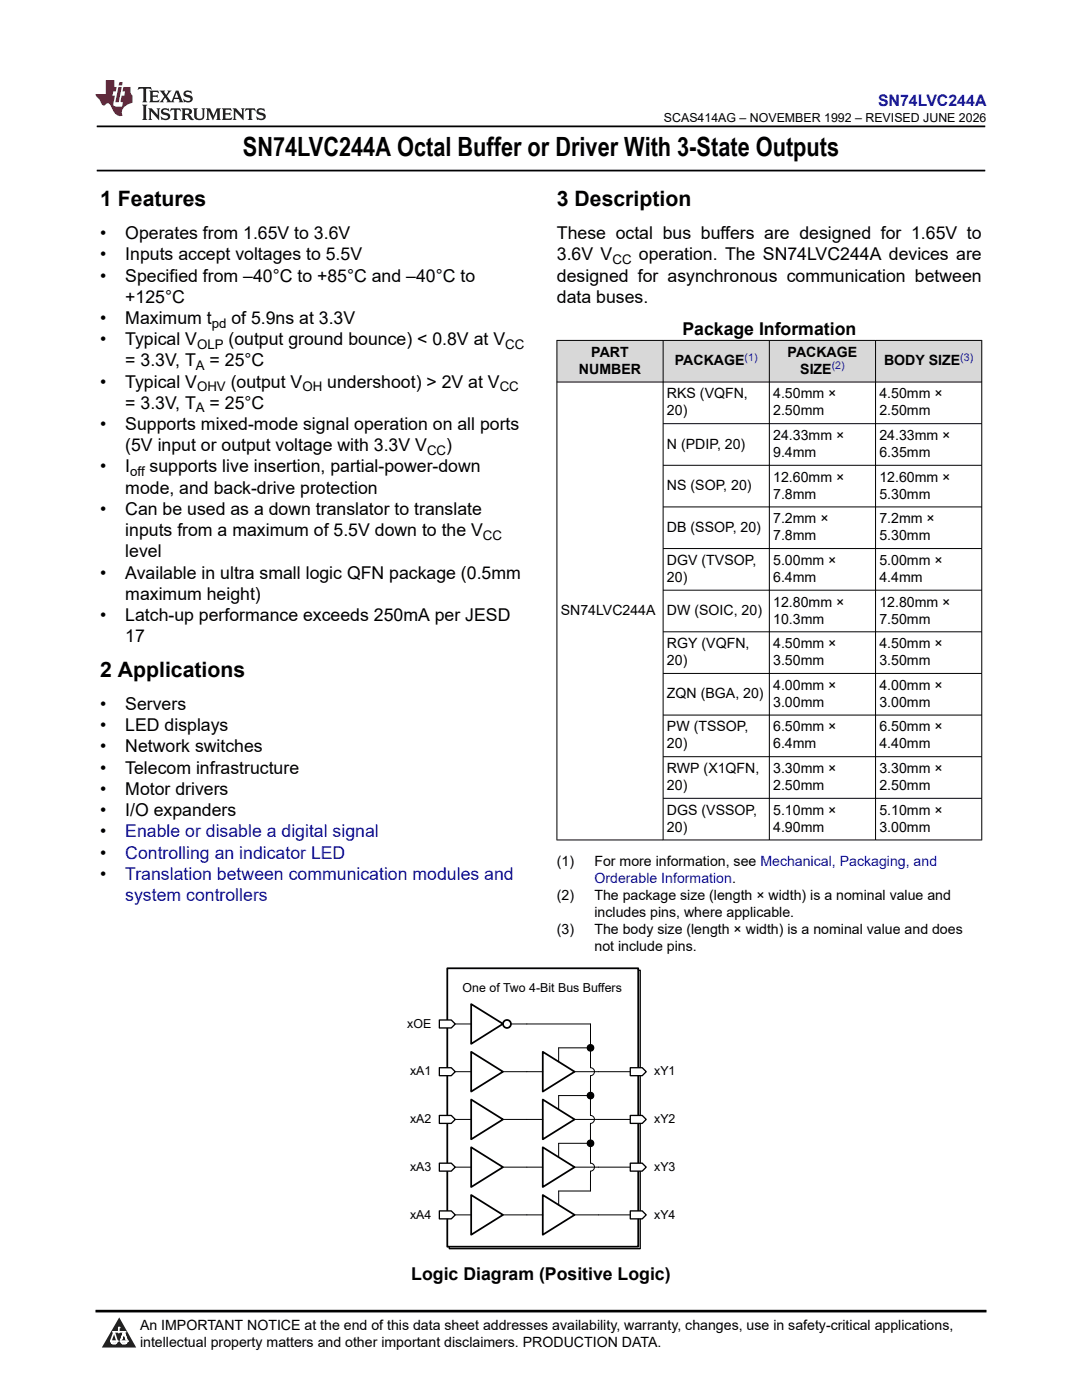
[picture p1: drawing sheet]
<svg xmlns="http://www.w3.org/2000/svg" width="216mm" height="279mm" viewBox="0 0 216 279" stroke-linecap="round" stroke-linejoin="round" font-family="sans-serif">
<defs><g id="words">
<text font-size="5.3" x="48.5" y="31.2">SN74LVC244A Octal Buffer or Driver With 3-State Outputs</text>
<g font-size="4.2">
<text x="20" y="41.2">1 Features</text>
<text x="111.1" y="41.2">3 Description</text>
<text x="20" y="135.1">2 Applications</text>
</g>
<g font-size="3.5">
<text x="20" y="47.7">•</text>
<text x="25" y="47.7">Operates from 1.65V to 3.6V</text>
<text x="111.1" y="47.7">These octal bus buffers are designed for 1.65V to</text>
<text x="20" y="52">•</text>
<text x="25" y="52">Inputs accept voltages to 5.5V</text>
<text x="111.1" y="52">3.6V V</text>
<text x="127.5" y="52">operation. The SN74LVC244A devices are</text>
<text x="20" y="56.2">•</text>
<text x="25" y="56.2">Specified from –40°C to +85°C and –40°C to</text>
<text x="111.1" y="56.2">designed for asynchronous communication between</text>
<text x="20" y="64.7">•</text>
<text x="25" y="60.4">+125°C</text>
<text x="25" y="64.7">Maximum t</text>
<text x="46.2" y="64.7">of 5.9ns at 3.3V</text>
<text x="111.1" y="60.4">data buses.</text>
<text x="20" y="68.9">•</text>
<text x="25" y="68.9">Typical V</text>
<text x="45.6" y="68.9">(output ground bounce) &lt; 0.8V at V</text>
<text x="136.2" y="66.8">Package Information</text>
<text x="20" y="77.4">•</text>
<text x="25" y="77.4">Typical V</text>
<text x="25" y="73.1">= 3.3V, T</text>
<text x="41.8" y="73.1">= 25°C</text>
<text x="46" y="77.4">(output V</text>
<text x="65.3" y="77.4">undershoot) &gt; 2V at V</text>
<text x="25" y="81.6">= 3.3V, T</text>
<text x="41.8" y="81.6">= 25°C</text>
<text x="20" y="85.8">•</text>
<text x="25" y="85.8">Supports mixed-mode signal operation on all ports</text>
<text x="20" y="94.3">•</text>
<text x="25" y="90.1">(5V input or output voltage with 3.3V V</text>
<text x="25" y="94.3">I</text>
<text x="29.9" y="94.3">supports live insertion, partial-power-down</text>
<text x="89" y="90.1">)</text>
<text x="25" y="98.5">mode, and back-drive protection</text>
<text x="20" y="102.8">•</text>
<text x="25" y="102.8">Can be used as a down translator to translate</text>
<text x="25" y="107">inputs from a maximum of 5.5V down to the V</text>
<text x="25" y="111.2">level</text>
<text x="20" y="115.5">•</text>
<text x="25" y="115.5">Available in ultra small logic QFN package (0.5mm</text>
<text x="25" y="119.7">maximum height)</text>
<text x="20" y="123.9">•</text>
<text x="25" y="123.9">Latch-up performance exceeds 250mA per JESD</text>
<text x="25" y="128.2">17</text>
<text x="20" y="141.7">•</text>
<text x="25" y="141.7">Servers</text>
<text x="20" y="145.9">•</text>
<text x="25" y="145.9">LED displays</text>
<text x="20" y="150.2">•</text>
<text x="20" y="154.4">•</text>
<text x="25" y="150.2">Network switches</text>
<text x="25" y="154.4">Telecom infrastructure</text>
<text x="20" y="158.6">•</text>
<text x="25" y="158.6">Motor drivers</text>
<text x="20" y="162.9">•</text>
<text x="20" y="167.1">•</text>
<text x="25" y="162.9">I/O expanders</text>
<text x="20" y="171.3">•</text>
<text x="20" y="175.6">•</text>
<text x="82.1" y="255.5">Logic Diagram (Positive Logic)</text>
</g>
<g font-size="3.5" fill="#00f">
<text x="25" y="167.1">Enable or disable a digital signal</text>
<text x="25" y="171.3">Controlling an indicator LED</text>
<text x="25" y="175.6">Translation between communication modules and</text>
<text x="25" y="179.8">system controllers</text>
</g>
<text font-size="3.2" fill="#00f" x="175.2" y="21.1">SN74LVC244A</text>
<g font-size="2.8">
<text x="118" y="71.2">PART</text>
<text x="157.2" y="71.2">PACKAGE</text>
<text x="115.5" y="74.6">NUMBER</text>
<text x="134.7" y="72.9">PACKAGE</text>
<text x="159.7" y="74.6">SIZE</text>
<text x="176.4" y="72.9">BODY SIZE</text>
<text x="133.1" y="79.5">RKS (VQFN,</text>
<text x="133.1" y="82.9">20)</text>
<text x="154.3" y="79.5">4.50mm ×</text>
<text x="154.3" y="82.9">2.50mm</text>
<text x="175.5" y="79.5">4.50mm ×</text>
<text x="175.5" y="82.9">2.50mm</text>
<text x="133.1" y="89.5">N (PDIP, 20)</text>
<text x="154.3" y="87.8">24.33mm ×</text>
<text x="175.5" y="87.8">24.33mm ×</text>
<text x="154.3" y="91.2">9.4mm</text>
<text x="175.5" y="91.2">6.35mm</text>
<text x="133.1" y="97.8">NS (SOP, 20)</text>
<text x="154.3" y="96.1">12.60mm ×</text>
<text x="154.3" y="99.5">7.8mm</text>
<text x="175.5" y="96.1">12.60mm ×</text>
<text x="175.5" y="99.5">5.30mm</text>
<text x="133.1" y="106.1">DB (SSOP, 20)</text>
<text x="154.3" y="104.4">7.2mm ×</text>
<text x="154.3" y="107.8">7.8mm</text>
<text x="175.5" y="104.4">7.2mm ×</text>
<text x="175.5" y="107.8">5.30mm</text>
<text x="133.1" y="112.7">DGV (TVSOP,</text>
<text x="154.3" y="112.7">5.00mm ×</text>
<text x="175.5" y="112.7">5.00mm ×</text>
<text x="133.1" y="116.1">20)</text>
<text x="154.3" y="116.1">6.4mm</text>
<text x="175.5" y="116.1">4.4mm</text>
<text x="111.9" y="122.8">SN74LVC244A</text>
<text x="133.1" y="122.8">DW (SOIC, 20)</text>
<text x="154.3" y="121.1">12.80mm ×</text>
<text x="154.3" y="124.4">10.3mm</text>
<text x="175.5" y="121.1">12.80mm ×</text>
<text x="175.5" y="124.4">7.50mm</text>
<text x="133.1" y="129.4">RGY (VQFN,</text>
<text x="154.3" y="129.4">4.50mm ×</text>
<text x="175.5" y="129.4">4.50mm ×</text>
<text x="133.1" y="132.8">20)</text>
<text x="154.3" y="132.8">3.50mm</text>
<text x="154.3" y="137.7">4.00mm ×</text>
<text x="175.5" y="132.8">3.50mm</text>
<text x="175.5" y="137.7">4.00mm ×</text>
<text x="133.1" y="139.4">ZQN (BGA, 20)</text>
<text x="154.3" y="141.1">3.00mm</text>
<text x="175.5" y="141.1">3.00mm</text>
<text x="133.1" y="146">PW (TSSOP,</text>
<text x="133.1" y="149.4">20)</text>
<text x="154.3" y="146">6.50mm ×</text>
<text x="154.3" y="149.4">6.4mm</text>
<text x="175.5" y="146">6.50mm ×</text>
<text x="175.5" y="149.4">4.40mm</text>
<text x="133.1" y="154.3">RWP (X1QFN,</text>
<text x="154.3" y="154.3">3.30mm ×</text>
<text x="175.5" y="154.3">3.30mm ×</text>
<text x="133.1" y="157.7">20)</text>
<text x="154.3" y="157.7">2.50mm</text>
<text x="175.5" y="157.7">2.50mm</text>
<text x="133.1" y="162.6">DGS (VSSOP,</text>
<text x="133.1" y="166">20)</text>
<text x="154.3" y="162.6">5.10mm ×</text>
<text x="154.3" y="166">4.90mm</text>
<text x="175.5" y="162.6">5.10mm ×</text>
<text x="175.5" y="166">3.00mm</text>
<text x="111.1" y="172.8">(1)</text>
<text x="118.6" y="172.8">For more information, see Mechanical, Packaging, and</text>
<text x="111.1" y="179.6">(2)</text>
<text x="118.6" y="179.6">The package size (length × width) is a nominal value and</text>
<text x="118.6" y="182.9">includes pins, where applicable.</text>
<text x="111.1" y="186.3">(3)</text>
<text x="118.6" y="186.3">The body size (length × width) is a nominal value and does</text>
<text x="118.6" y="189.7">not include pins.</text>
<text x="27.9" y="265.5">An IMPORTANT NOTICE at the end of this data sheet addresses availability, warranty, changes, use in safety-critical applications,</text>
<text x="27.9" y="268.9">intellectual property matters and other important disclaimers. PRODUCTION DATA.</text>
</g>
<text font-size="2.8" fill="#00f" x="118.6" y="176.2">Orderable Information.</text>
<g font-size="2.6">
<text x="122.2" y="52.7">CC</text>
<text x="42.2" y="65.4">pd</text>
<text x="39.3" y="69.6">OLP</text>
<text x="100.8" y="69.6">CC</text>
<text x="39.1" y="73.8">A</text>
<text x="39.1" y="82.3">A</text>
<text x="39.3" y="78.1">OHV</text>
<text x="60.3" y="78.1">OH</text>
<text x="99.7" y="78.1">CC</text>
<text x="26" y="95">off</text>
<text x="85.2" y="90.8">CC</text>
<text x="96.4" y="107.7">CC</text>
</g>
<g font-size="2.5">
<text x="132.5" y="24.3">SCAS414AG – NOVEMBER 1992 – REVISED JUNE 2026</text>
<text x="92.3" y="198">One of Two 4-Bit Bus Buffers</text>
<text x="81.3" y="205.1">xOE</text>
<text x="81.8" y="214.6">xA1</text>
<text x="130.5" y="214.6">xY1</text>
<text x="81.8" y="224.1">xA2</text>
<text x="130.5" y="224.1">xY2</text>
<text x="81.8" y="233.7">xA3</text>
<text x="130.5" y="233.7">xY3</text>
<text x="81.8" y="243.2">xA4</text>
<text x="130.5" y="243.2">xY4</text>
</g>
<g font-size="2.1" fill="#00f">
<text x="148.6" y="72">(1)</text>
<text x="191.6" y="72">(3)</text>
<text x="166" y="73.7">(2)</text>
</g>
</g></defs>
<path d="M19.3 25.2h177.3M19.3 34h177.3" fill="none" stroke="#000" stroke-width=".35"/>
<g fill="#d8d8d8">
<path d="M111.1 67.9h84.8v8.3h-84.8z" fill-rule="evenodd"/>
<path d="M111.2 68h21.1v8.2h-21.1z" fill-rule="evenodd"/>
<path d="M132.4 68h21.1v8.2h-21.1z" fill-rule="evenodd"/>
<path d="M153.6 68h21v8.2h-21z" fill-rule="evenodd"/>
<path d="M174.8 68h21v8.2h-21z" fill-rule="evenodd"/>
</g>
<g fill="none" stroke="#000" stroke-width=".2">
<path d="M111.1 67.9h84.9M111.1 76.2h84.9M111.1 67.9v99.8M132.3 67.9v99.8M153.5 67.9v99.8M174.7 67.9v99.8M195.9 67.9v99.8M132.3 84.6h63.7M132.3 92.9h63.7M132.3 101.2h63.7M132.3 109.5h63.7M132.3 117.8h63.7"/>
<path d="M132.3 126.1h63.7M132.3 134.4h63.7M132.3 142.7h63.7M132.3 151h63.7M132.3 159.3h63.7M111.1 167.6h84.9"/>
</g>
<path d="M89.6 193.6h38.1v55.6h-38.1z" fill-rule="evenodd" fill="#fff"/>
<path d="M89.6 193.6h38.1v55.6h-38.1z" fill="none" stroke="#000" stroke-width=".26"/>
<path d="M89.3 193.2h38.1v55.6h-38.1z" fill-rule="evenodd" fill="#fff"/>
<path d="M89.3 193.2h38.1v55.6h-38.1zM94 219.4l6.4 4-6.4 4z" fill="none" stroke="#000" stroke-width=".35"/>
<path d="M90.8 223.4h3.2M100.4 223.4h4.7" fill="none" stroke="#000" stroke-width=".2"/>
<path d="M87.7 222.6h2.3l.8 .8-.8 .8h-2.3z" fill-rule="evenodd" fill="#fff"/>
<path d="M87.7 222.6h2.3l.8 .8-.8 .8h-2.3z" fill="none" stroke="#000" stroke-width=".26"/>
<path d="M94 229l6.4 3.9-6.4 4z" fill="none" stroke="#000" stroke-width=".35"/>
<path d="M90.8 232.9h3.2M100.4 232.9h4.7" fill="none" stroke="#000" stroke-width=".2"/>
<path d="M87.7 232.1h2.3l.8 .8-.8 .8h-2.3z" fill-rule="evenodd" fill="#fff"/>
<path d="M87.7 232.1h2.3l.8 .8-.8 .8h-2.3z" fill="none" stroke="#000" stroke-width=".26"/>
<path d="M94 238.5l6.4 4-6.4 3.9z" fill="none" stroke="#000" stroke-width=".35"/>
<path d="M90.8 242.5h3.2M100.4 242.5h4.7" fill="none" stroke="#000" stroke-width=".2"/>
<path d="M87.7 241.7h2.3l.8 .8-.8 .7h-2.3z" fill-rule="evenodd" fill="#fff"/>
<path d="M87.7 241.7h2.3l.8 .8-.8 .7h-2.3z" fill="none" stroke="#000" stroke-width=".26"/>
<path d="M94 209.9l6.4 4-6.4 3.9z" fill="none" stroke="#000" stroke-width=".35"/>
<path d="M90.8 213.9h3.2M100.4 213.9h4.7" fill="none" stroke="#000" stroke-width=".2"/>
<path d="M87.7 213.1h2.3l.8 .8-.8 .8h-2.3z" fill-rule="evenodd" fill="#fff"/>
<path d="M87.7 213.1h2.3l.8 .8-.8 .8h-2.3z" fill="none" stroke="#000" stroke-width=".26"/>
<path d="M87.7 203.6h2.3l.8 .8-.8 .7h-2.3z" fill-rule="evenodd" fill="#fff"/>
<path d="M87.7 203.6h2.3l.8 .8-.8 .7h-2.3z" fill="none" stroke="#000" stroke-width=".26"/>
<g fill="none" stroke="#000" stroke-width=".35">
<path d="M94 200.4l6.4 3.9-6.4 4zM108.3 209.9l6.4 4-6.4 3.9zM108.3 219.4l6.4 4-6.4 4zM108.3 229l6.4 3.9-6.4 4zM108.3 238.5l6.4 4-6.4 3.9z"/>
<circle cx="101.2" cy="204.4" r=".8"/>
</g>
<g fill="none" stroke="#000" stroke-width=".2">
<path d="M90.8 204.4h3.2M102 204.4h15.8v8.7a.79 .79 0 0 1 .8 .8 .79 .79 0 0 1-.8 .8v7.9a.79 .79 0 0 1 .8 .8 .79 .79 0 0 1-.8 .8v7.9a.79 .79 0 0 1 .8 .8 .79 .79 0 0 1-.8 .8v4h-6.3v2.8M105.1 213.9h3.2M114.7 213.9h11.1M117.8 209.1h-6.3v2.8M117.8 218.6h-6.3v2.8M105.1 223.4h3.2M105.1 232.9h3.2M114.7 223.4h4.7M114.7 232.9h4.7M117.8 228.2h-6.3v2.7M105.1 242.5h3.2"/>
<path d="M114.7 242.5h4.7"/>
</g>
<g fill="#000">
<circle cx="117.8" cy="209.1" r=".64"/>
<circle cx="117.8" cy="218.6" r=".64"/>
<circle cx="117.8" cy="228.2" r=".64"/>
</g>
<g fill="none" stroke="#000" stroke-width=".25">
<circle cx="117.8" cy="209.1" r=".64"/>
<circle cx="117.8" cy="218.6" r=".64"/>
<circle cx="117.8" cy="228.2" r=".64"/>
</g>
<path d="M125.8 213.1h2.3l.8 .8-.8 .8h-2.3z" fill-rule="evenodd" fill="#fff"/>
<path d="M125.8 213.1h2.3l.8 .8-.8 .8h-2.3z" fill="none" stroke="#000" stroke-width=".26"/>
<path d="M119.4 223.4h6.4" fill="none" stroke="#000" stroke-width=".2"/>
<path d="M125.8 222.6h2.3l.8 .8-.8 .8h-2.3z" fill-rule="evenodd" fill="#fff"/>
<path d="M125.8 222.6h2.3l.8 .8-.8 .8h-2.3z" fill="none" stroke="#000" stroke-width=".26"/>
<path d="M119.4 232.9h6.4" fill="none" stroke="#000" stroke-width=".2"/>
<path d="M125.8 232.1h2.3l.8 .8-.8 .8h-2.3z" fill-rule="evenodd" fill="#fff"/>
<path d="M125.8 232.1h2.3l.8 .8-.8 .8h-2.3z" fill="none" stroke="#000" stroke-width=".26"/>
<path d="M119.4 242.5h6.4" fill="none" stroke="#000" stroke-width=".2"/>
<path d="M125.8 241.7h2.3l.8 .8-.8 .7h-2.3z" fill-rule="evenodd" fill="#fff"/>
<path d="M125.8 241.7h2.3l.8 .8-.8 .7h-2.3z" fill="none" stroke="#000" stroke-width=".26"/>
<path d="M0 0h215.9v23.8h-215.9z" fill-rule="evenodd" fill="#fff"/>
<path d="M27.7 17.4l-.2 .6 .5-.3h.6v.2v2.1l-.2 .4h1l-.2-.4v-2.1v-.2h.5l.5 .3-.1-.6zM29.8 18.1l.2 .4v1.5l-.2 .4h1.9l.1-.6a1.08 1.08 0 0 1-1.3 .2v-.7h.6l.4 .2v-.6l-.4 .2h-.6v-.6l.2-.1a1 1 0 0 1 1 .2l-.1-.5zM31.8 18.1l1 1.1-1 1.2h.9l-.2-.2 .4-.7 .5 .7-.2 .2h1.6l-.2-.2 .1-.4h1l.1 .4-.1 .2h.9l-.2-.3-.8-2h-.5l-1 2.2-.8-1.1 .9-1.1h-.8l.2 .2-.5 .7-.3-.7 .1-.2zM35.2 18.5l.4 1h-.8zM36.8 18.2a.65 .65 0 0 0-.2 .8 .65 .65 0 0 0 .6 .4l.7 .2 .1 .2a.79 .79 0 0 1-.7 .4 .79 .79 0 0 1-.7-.5l.1 .7 .2-.1a.93 .93 0 0 0 1.1 .1 .93 .93 0 0 0 .4-1 1.46 1.46 0 0 0-1.2-.6l-.1-.3a1.09 1.09 0 0 1 1.2 .2l-.2-.6-.1 .1-.6-.2zM28.4 20.9l.2 .4v2.3l-.2 .3h1l-.2-.3v-2.3l.2-.4zM29.6 21.6l.2 .4v1.6l-.2 .3h.8l-.3-.3v-1.4l1.7 1.8v-2l.2-.4h-.8l.2 .2 .1 1.1-1.2-1.3zM32.3 21.8a.65 .65 0 0 0-.2 .7 .65 .65 0 0 0 .7 .4l.6 .2 .1 .2a.79 .79 0 0 1-.7 .4 .79 .79 0 0 1-.7-.5l.1 .7 .2-.1a.93 .93 0 0 0 1.1 .1 .93 .93 0 0 0 .4-.9 1.46 1.46 0 0 0-1.2-.6l-.1-.4a1.09 1.09 0 0 1 1.2 .2l-.2-.6-.1 .1-.6-.1zM34.1 21.6l-.1 .7a.63 .63 0 0 1 .7-.4l.1 1.7-.3 .3h1l-.2-.3v-1.7a.66 .66 0 0 1 .8 .4l-.1-.7zM36.2 21.6l.2 .4v1.6l-.2 .3h.9l-.2-.2v-.7h.5l.1 .2a.79 .79 0 0 0 1.2 .6l-1-.9a.61 .61 0 0 0 .6-.6 .61 .61 0 0 0-.5-.6zM36.9 21.9h.2a.47 .47 0 0 1 .5 .1 .47 .47 0 0 1 .1 .5l-.2 .2h-.6zM38.5 21.6l.2 .2a2.27 2.27 0 0 0 .4 2 1.04 1.04 0 0 0 1.7-.7v-1.3l.2-.2h-.8l.2 .4v1.1a.6 .6 0 0 1-.6 .6 .6 .6 0 0 1-.6-.6v-1.1l.3-.4zM41.1 21.6l.2 .4v1.6l-.2 .3h.7l-.2-.3v-1.5l.9 1.9 .8-1.9v1.5l-.2 .3h1l-.3-.3v-1.6l.3-.4h-.8l-.7 1.5-.7-1.5zM44.3 21.6l.2 .4v1.6l-.2 .3h1.9l.1-.5a1.09 1.09 0 0 1-1.3 .1v-.6h.6l.4 .1v-.6l-.4 .2h-.6v-.6l.2-.1a1.01 1.01 0 0 1 1 .3l-.1-.6zM46.4 21.6l.3 .4v1.6l-.3 .3h.8l-.2-.3v-1.4l1.6 1.8v-2l.2-.4h-.7l.2 .2v1.1l-1.2-1.3zM49 21.6l-.1 .7a.63 .63 0 0 1 .8-.4v1.7l-.3 .3h1l-.2-.3v-1.7a.66 .66 0 0 1 .8 .4l-.1-.7zM51.4 21.8a.65 .65 0 0 0-.2 .7 .65 .65 0 0 0 .6 .4l.6 .2 .2 .2a.79 .79 0 0 1-.8 .4 .79 .79 0 0 1-.6-.5l.1 .7 .2-.1a.93 .93 0 0 0 1 .1 .93 .93 0 0 0 .5-.9 1.46 1.46 0 0 0-1.3-.6l-.1-.4a1.09 1.09 0 0 1 1.3 .2l-.2-.6-.2 .1-.5-.1z" fill="#231f20"/>
<path d="M21.1 16v2.8h-2.1l.1 .3 .9 1a.95 .95 0 0 0 .9 .9 .59 .59 0 0 1 .6-.4 .59 .59 0 0 1 .5 .4l.4 .8a1.59 1.59 0 0 0 2.1 1.3 1.61 1.61 0 0 1 1-2.2l1-.4-.1-1.5a1.59 1.59 0 0 1-.4-1.6h-1.4l-.2 .9h.5l-.1 .8h-.5l-.2 1v.2l.4 .1-.2 .9h-.6a.73 .73 0 0 1-1.1-.7l.3-1.5h-.5l.2-.8h.5l.2-.9h-.5v-1.4zM23.6 17.4l-.6 3h.7l.6-3zM23.8 16.4l-.1 .7h.7l.1-.7z" fill="#ed1c24"/>
<path d="M0 261.4h215.9v18h-215.9z" fill-rule="evenodd" fill="#fff"/>
<path d="M23.8 262.9l3.4 6h-6.9z" fill="#231f20"/>
<path d="M22.1 267.7h1.3l-.4 .5h-.3a.55 .55 0 0 1-.6-.5z" fill-rule="evenodd" fill="#fff"/>
<path d="M22.1 267.7h1.3l-.4 .5h-.3a.55 .55 0 0 1-.6-.5z" fill="none" stroke="#231f20" stroke-width=".34"/>
<path d="M22.1 267.7h1.3l-.4 .5h-.5zM23.7 265.9h.1M23.7 264.9v1z" fill="none" stroke="#fff" stroke-width=".34"/>
<circle cx="23.7" cy="264.9" r=".17" fill="#fff"/>
<path d="M22.6 265.8h.1M22.6 265.8h2.3z" fill="none" stroke="#fff" stroke-width=".34"/>
<circle cx="24.9" cy="265.8" r=".17" fill="#fff"/>
<path d="M24 267.7h.1" fill="none" stroke="#fff" stroke-width=".34"/>
<path d="M24.7 265.8l-.7 1.9z" fill="#fff"/>
<path d="M24.7 265.8l-.7 1.9z" fill="none" stroke="#fff" stroke-width=".34"/>
<path d="M24.7 265.8l.7 1.9z" fill="#fff"/>
<path d="M24.7 265.8l.7 1.9zM25.3 267.7h.1" fill="none" stroke="#fff" stroke-width=".34"/>
<circle cx="22.1" cy="267.7" r=".17" fill="#fff"/>
<path d="M22.8 265.8l-.7 1.9zM22.8 265.8l.6 1.9z" fill="none" stroke="#fff" stroke-width=".34"/>
<circle cx="23.4" cy="267.7" r=".17" fill="#fff"/>
<path d="M24.1 267.7h1.3a.65 .65 0 0 1-.6 .5 .65 .65 0 0 1-.7-.5z" fill-rule="evenodd" fill="#fff"/>
<path d="M24.1 267.7h1.3a.65 .65 0 0 1-.6 .5 .65 .65 0 0 1-.7-.5z" fill="none" stroke="#231f20" stroke-width=".34"/>
<path d="M24 267.7h.1M24.1 267.7h1.3l-.4 .5h-.5z" fill="none" stroke="#fff" stroke-width=".34"/>
<circle cx="25.4" cy="267.7" r=".17" fill="#fff"/>
<path d="M19 261.7h177.8" fill="none" stroke="#000" stroke-width=".53"/>
<use href="#words"/>
</svg>
